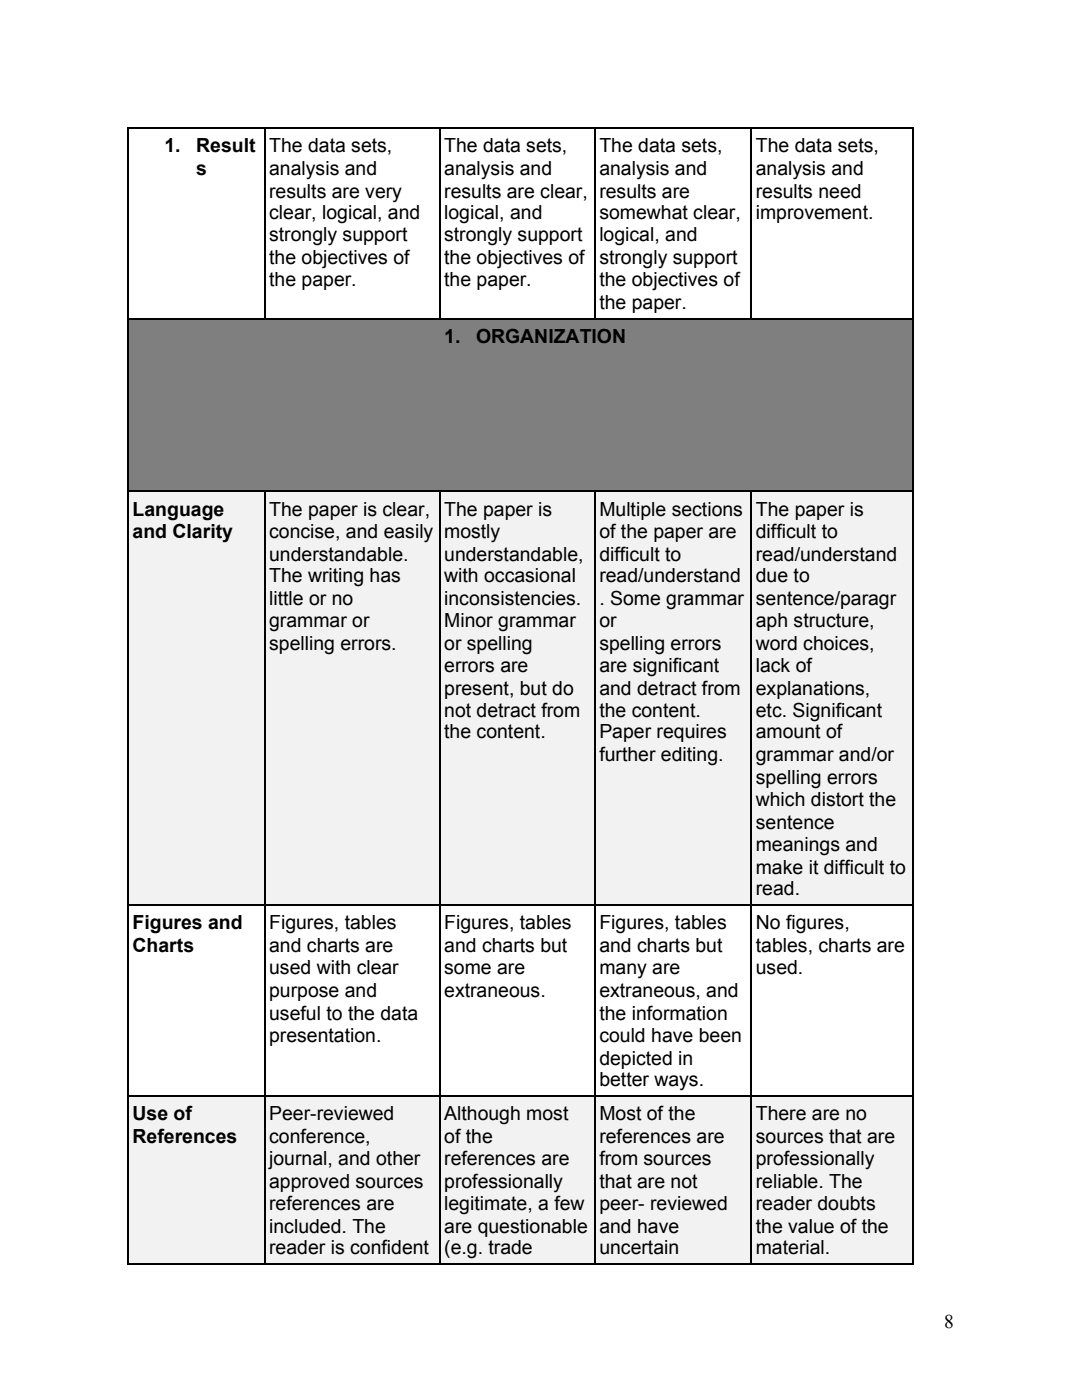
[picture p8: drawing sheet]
<svg xmlns="http://www.w3.org/2000/svg" width="216mm" height="279mm" viewBox="0 0 216 279" stroke-linecap="round" stroke-linejoin="round" font-family="sans-serif">
<defs><g id="words">
<g font-size="3.9">
<text x="32.8" y="30.4">1.</text>
<text x="39.2" y="30.4">Result</text>
<text x="39.2" y="34.9">s</text>
<text x="53.7" y="30.4">The data sets,</text>
<text x="53.7" y="34.9">analysis and</text>
<text x="88.6" y="30.4">The data sets,</text>
<text x="88.6" y="34.9">analysis and</text>
<text x="119.6" y="30.4">The data sets,</text>
<text x="119.6" y="34.9">analysis and</text>
<text x="150.8" y="30.4">The data sets,</text>
<text x="150.8" y="34.9">analysis and</text>
<text x="53.7" y="39.4">results are very</text>
<text x="88.6" y="39.4">results are clear,</text>
<text x="119.6" y="39.4">results are</text>
<text x="150.8" y="39.4">results need</text>
<text x="53.7" y="43.7">clear, logical, and</text>
<text x="88.6" y="43.7">logical, and</text>
<text x="119.6" y="43.7">somewhat clear,</text>
<text x="150.8" y="43.7">improvement.</text>
<text x="53.7" y="48.2">strongly support</text>
<text x="53.7" y="52.7">the objectives of</text>
<text x="88.6" y="48.2">strongly support</text>
<text x="88.6" y="52.7">the objectives of</text>
<text x="119.6" y="48.2">logical, and</text>
<text x="119.6" y="52.7">strongly support</text>
<text x="53.7" y="57.2">the paper.</text>
<text x="88.6" y="57.2">the paper.</text>
<text x="119.6" y="57.2">the objectives of</text>
<text x="119.6" y="61.6">the paper.</text>
<text x="88.6" y="68.5">1.</text>
<text x="95" y="68.5">ORGANIZATION</text>
<text x="26.5" y="102.9">Language</text>
<text x="26.5" y="107.4">and Clarity</text>
<text x="53.7" y="102.9">The paper is clear,</text>
<text x="53.7" y="107.4">concise, and easily</text>
<text x="88.6" y="102.9">The paper is</text>
<text x="88.6" y="107.4">mostly</text>
<text x="119.6" y="102.9">Multiple sections</text>
<text x="119.6" y="107.4">of the paper are</text>
<text x="150.8" y="102.9">The paper is</text>
<text x="150.8" y="107.4">difficult to</text>
<text x="53.7" y="111.9">understandable.</text>
<text x="88.6" y="111.9">understandable,</text>
<text x="119.6" y="111.9">difficult to</text>
<text x="150.8" y="111.9">read/understand</text>
<text x="53.7" y="116.2">The writing has</text>
<text x="88.6" y="116.2">with occasional</text>
<text x="119.6" y="116.2">read/understand</text>
<text x="150.8" y="116.2">due to</text>
<text x="53.7" y="120.7">little or no</text>
<text x="53.7" y="125.1">grammar or</text>
<text x="88.6" y="120.7">inconsistencies.</text>
<text x="88.6" y="125.1">Minor grammar</text>
<text x="119.6" y="120.7">. Some grammar</text>
<text x="119.6" y="125.1">or</text>
<text x="150.8" y="120.7">sentence/paragr</text>
<text x="150.8" y="125.1">aph structure,</text>
<text x="53.7" y="129.6">spelling errors.</text>
<text x="88.6" y="129.6">or spelling</text>
<text x="119.6" y="129.6">spelling errors</text>
<text x="150.8" y="129.6">word choices,</text>
<text x="88.6" y="134.1">errors are</text>
<text x="119.6" y="134.1">are significant</text>
<text x="150.8" y="134.1">lack of</text>
<text x="88.6" y="138.6">present, but do</text>
<text x="88.6" y="143.1">not detract from</text>
<text x="119.6" y="138.6">and detract from</text>
<text x="119.6" y="143.1">the content.</text>
<text x="150.8" y="138.6">explanations,</text>
<text x="150.8" y="143.1">etc. Significant</text>
<text x="88.6" y="147.4">the content.</text>
<text x="119.6" y="147.4">Paper requires</text>
<text x="150.8" y="147.4">amount of</text>
<text x="119.6" y="151.9">further editing.</text>
<text x="150.8" y="151.9">grammar and/or</text>
<text x="150.8" y="156.4">spelling errors</text>
<text x="150.8" y="160.9">which distort the</text>
<text x="150.8" y="165.4">sentence</text>
<text x="150.8" y="169.9">meanings and</text>
<text x="150.8" y="174.4">make it difficult to</text>
<text x="150.8" y="178.6">read.</text>
<text x="26.5" y="185.5">Figures and</text>
<text x="53.7" y="185.5">Figures, tables</text>
<text x="88.6" y="185.5">Figures, tables</text>
<text x="119.6" y="185.5">Figures, tables</text>
<text x="150.8" y="185.5">No figures,</text>
<text x="26.5" y="190">Charts</text>
<text x="53.7" y="190">and charts are</text>
<text x="88.6" y="190">and charts but</text>
<text x="119.6" y="190">and charts but</text>
<text x="150.8" y="190">tables, charts are</text>
<text x="53.7" y="194.5">used with clear</text>
<text x="88.6" y="194.5">some are</text>
<text x="119.6" y="194.5">many are</text>
<text x="150.8" y="194.5">used.</text>
<text x="53.7" y="199">purpose and</text>
<text x="53.7" y="203.5">useful to the data</text>
<text x="88.6" y="199">extraneous.</text>
<text x="119.6" y="199">extraneous, and</text>
<text x="119.6" y="203.5">the information</text>
<text x="53.7" y="208">presentation.</text>
<text x="119.6" y="208">could have been</text>
<text x="119.6" y="212.5">depicted in</text>
<text x="119.6" y="216.7">better ways.</text>
<text x="26.5" y="223.6">Use of</text>
<text x="53.7" y="223.6">Peer-reviewed</text>
<text x="88.6" y="223.6">Although most</text>
<text x="119.6" y="223.6">Most of the</text>
<text x="150.8" y="223.6">There are no</text>
<text x="26.5" y="228.1">References</text>
<text x="53.7" y="228.1">conference,</text>
<text x="53.7" y="232.6">journal, and other</text>
<text x="88.6" y="228.1">of the</text>
<text x="88.6" y="232.6">references are</text>
<text x="119.6" y="228.1">references are</text>
<text x="119.6" y="232.6">from sources</text>
<text x="150.8" y="228.1">sources that are</text>
<text x="150.8" y="232.6">professionally</text>
<text x="53.7" y="237.1">approved sources</text>
<text x="88.6" y="237.1">professionally</text>
<text x="119.6" y="237.1">that are not</text>
<text x="150.8" y="237.1">reliable. The</text>
<text x="53.7" y="241.6">references are</text>
<text x="88.6" y="241.6">legitimate, a few</text>
<text x="119.6" y="241.6">peer- reviewed</text>
<text x="150.8" y="241.6">reader doubts</text>
<text x="53.7" y="246.1">included. The</text>
<text x="53.7" y="250.3">reader is confident</text>
<text x="88.6" y="246.1">are questionable</text>
<text x="88.6" y="250.3">(e.g. trade</text>
<text x="119.6" y="246.1">and have</text>
<text x="119.6" y="250.3">uncertain</text>
<text x="150.8" y="246.1">the value of the</text>
<text x="150.8" y="250.3">material.</text>
<text x="188.4" y="265.1">8</text>
</g>
</g></defs>
<path d="M25.4 63.5h156.6v34.4h-156.6z" fill="#807f7f"/>
<g fill="#f2f2f2">
<path d="M25.4 97.9h27.3v82.5h-27.3z"/>
<path d="M52.7 97.9h34.9v82.5h-34.9z"/>
<path d="M87.6 97.9h30.9v82.5h-30.9z"/>
<path d="M118.5 97.9h31.3v82.5h-31.3z"/>
<path d="M149.8 97.9h32.2v82.5h-32.2z"/>
<path d="M25.4 218.5h27.3v33.6h-27.3z"/>
<path d="M52.7 218.5h34.9v33.6h-34.9z"/>
<path d="M87.6 218.5h30.9v33.6h-30.9z"/>
<path d="M118.5 218.5h31.3v33.6h-31.3z"/>
<path d="M149.8 218.5h32.2v33.6h-32.2z"/>
</g>
<g fill="none" stroke="#000" stroke-width=".26">
<path d="M25.4 25.5h156.9M25.5 25.4v227M52.8 25.4v38.4M87.7 25.4v38.4M118.7 25.4v38.4M149.9 25.4v38.4M182.2 25.4v227M25.4 63.6h156.9M25.4 98h156.9M52.8 97.9v154.5M87.7 97.9v154.5M118.7 97.9v154.5"/>
<path d="M149.9 97.9v154.5M25.4 180.6h156.9M25.4 218.7h156.9M25.4 252.3h156.9"/>
</g>
<path d="M0 279.4h215.9z" fill="#fff"/>
<use href="#words"/>
</svg>
